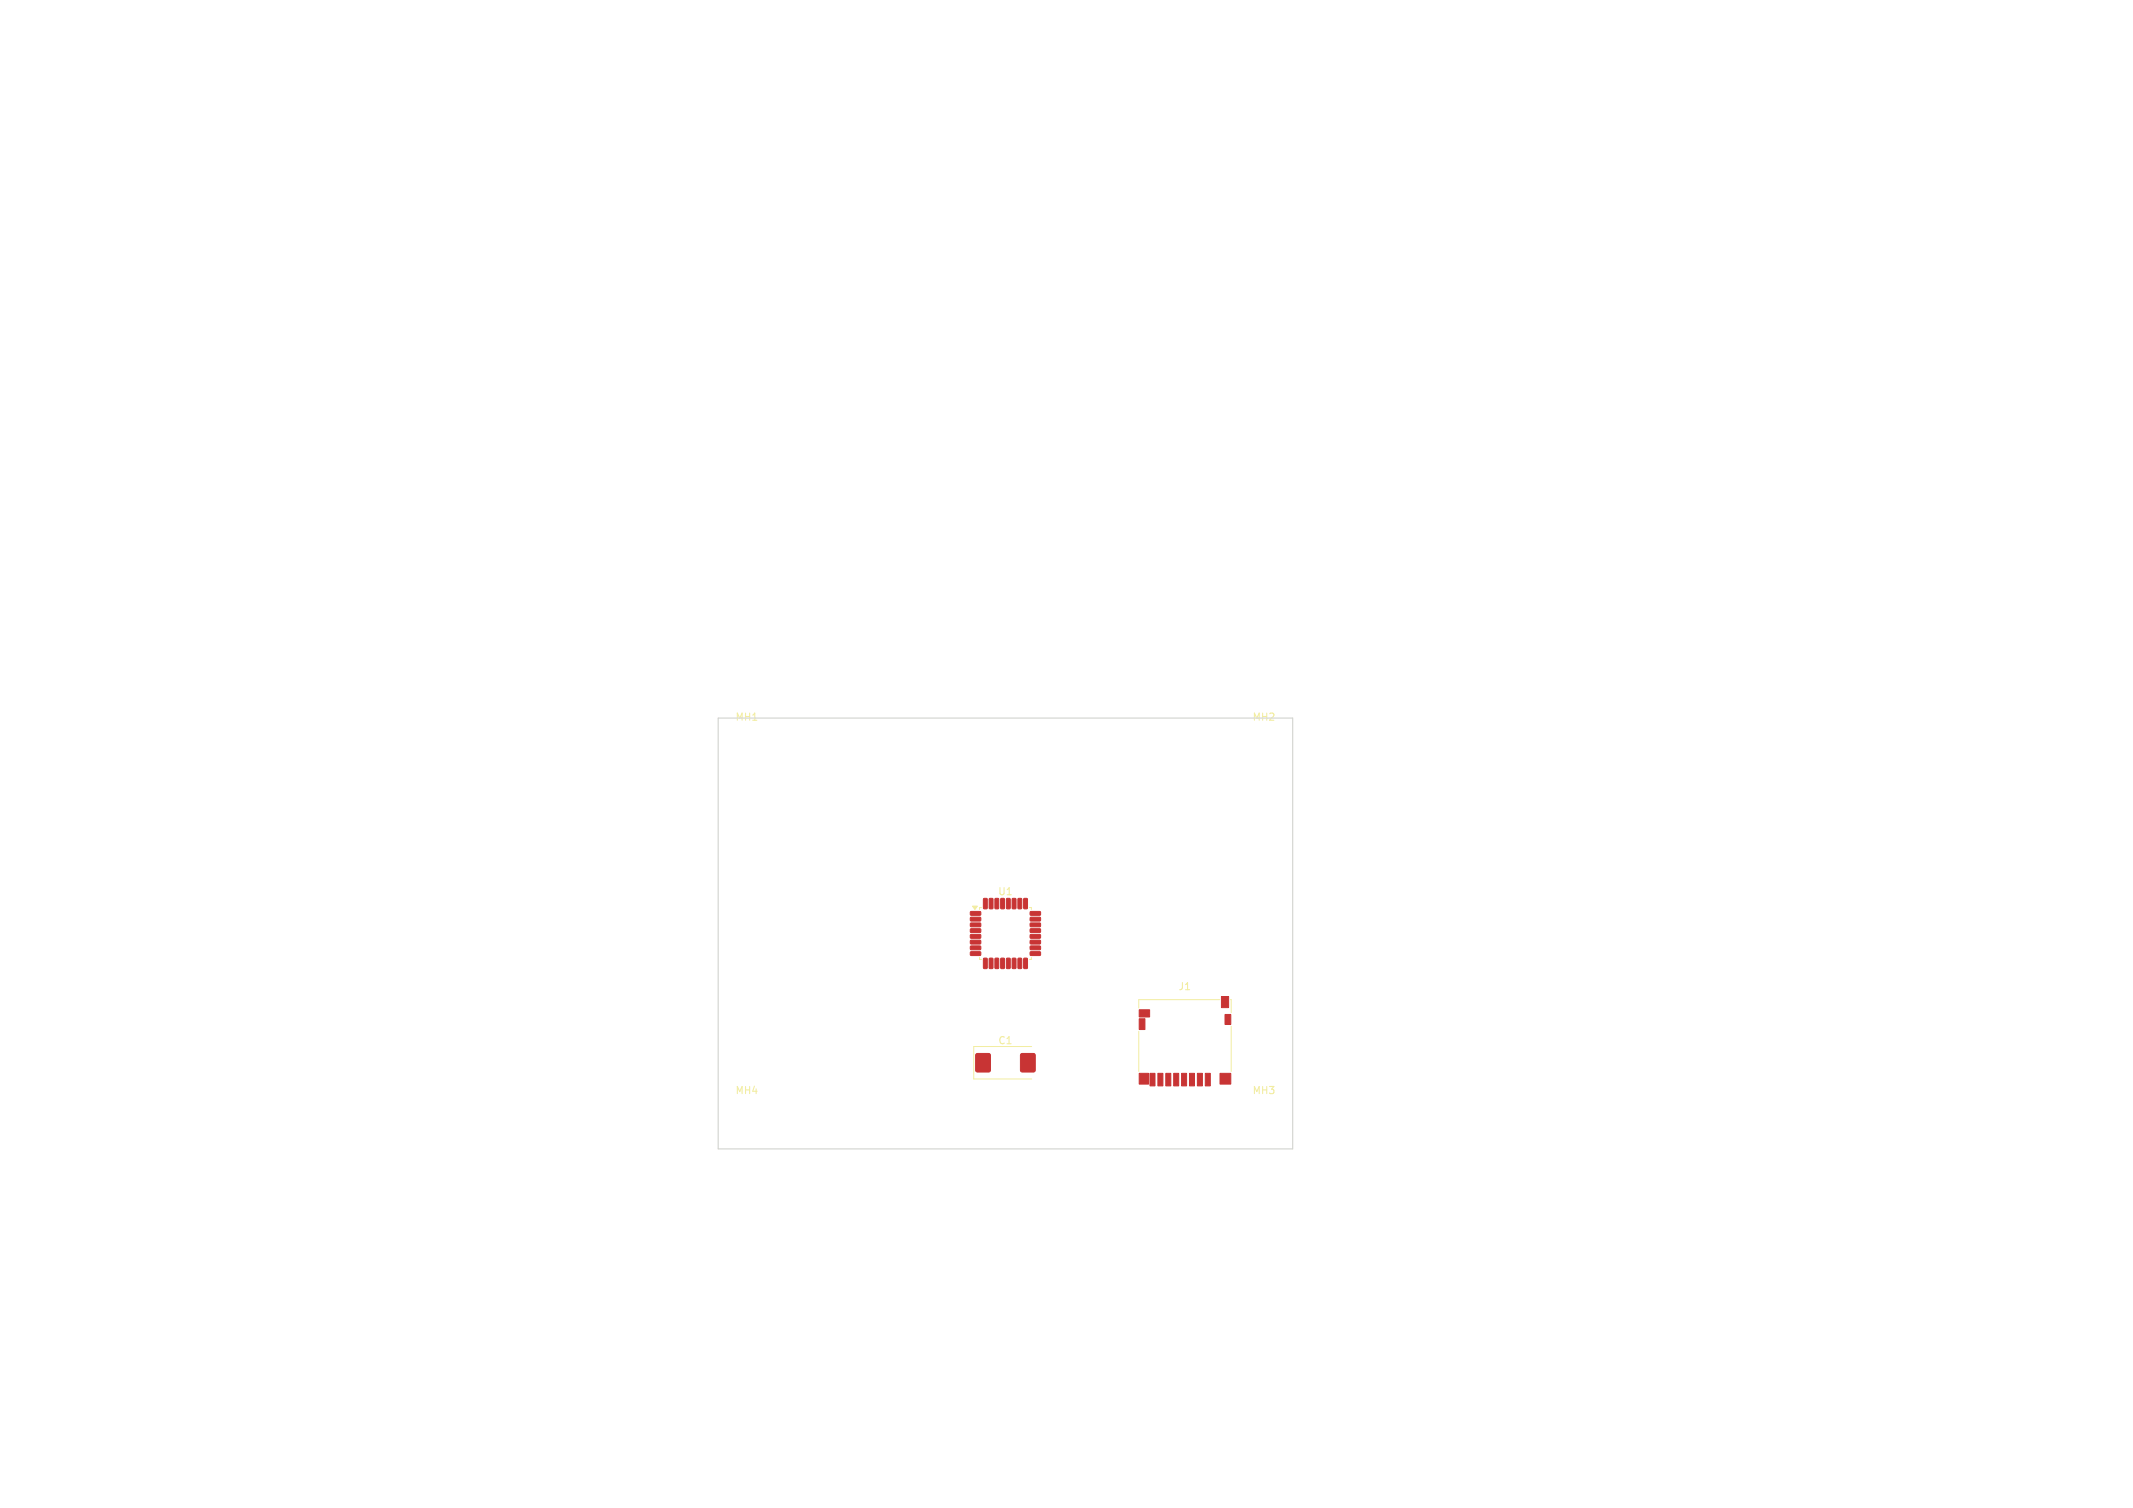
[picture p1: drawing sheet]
<svg xmlns="http://www.w3.org/2000/svg" width="297mm" height="210mm" viewBox="0 0 297 210" stroke-linecap="round" stroke-linejoin="round" font-family="sans-serif">
<defs><g id="words">
<g font-size="1.4" fill="#f2eda1">
<text x="102.3" y="100.6">MH1</text>
<text x="174.3" y="100.6">MH2</text>
<text x="138.9" y="124.9">U1</text>
<text x="164" y="138.1">J1</text>
<text x="138.9" y="145.6">C1</text>
<text x="102.3" y="152.6">MH4</text>
<text x="174.3" y="152.6">MH3</text>
</g>
</g></defs>
<g fill="#c83434" stroke="#c83434" stroke-width=".14">
<path d="M167.8 149.5h.7v1.7h-.7z"/>
<path d="M166.7 149.5h.7v1.7h-.7z"/>
<path d="M165.6 149.5h.7v1.7h-.7z"/>
<path d="M164.5 149.5h.7v1.7h-.7z"/>
<path d="M163.4 149.5h.7v1.7h-.7z"/>
<path d="M162.3 149.5h.7v1.7h-.7z"/>
<path d="M161.2 149.5h.7v1.7h-.7z"/>
<path d="M160.1 149.5h.7v1.7h-.7z"/>
<path d="M158.6 140.6h1.5v1h-1.5z"/>
<path d="M170.1 138.8h1v1.5h-1z"/>
<path d="M158.6 141.9h.8v1.5h-.8z"/>
<path d="M158.6 149.5h1.3v1.5h-1.3z"/>
<path d="M169.9 149.5h1.5v1.5h-1.5z"/>
<path d="M170.6 141.3h.8v1.4h-.8z"/>
<path d="M135.9 146.8l.2-.1 1.7 .1 .1 .2-.1 2.2-.1 .1-1.8-.1-.1-.2z"/>
<path d="M142.2 146.8l.1-.1 1.8 .1 .1 .2-.1 2.2-.2 .1-1.7-.1-.1-.2z"/>
<path d="M135.1 127l1.4-.1 .1 .5-.2 .1h-1.2l-.1-.2z"/>
<path d="M135.1 127.8l1.4-.1 .1 .5-.2 .1h-1.2l-.1-.2z"/>
<path d="M135.1 128.6l1.4-.1 .1 .5-.2 .1h-1.2l-.1-.2z"/>
<path d="M135.1 129.4l1.4-.1 .1 .5-.2 .1h-1.2l-.1-.2z"/>
<path d="M135.1 130.2l1.4-.1 .1 .5-.2 .1h-1.2l-.1-.2z"/>
<path d="M135.1 131l1.4-.1 .1 .5-.2 .1h-1.2l-.1-.2z"/>
<path d="M135.1 131.8l1.4-.1 .1 .5-.2 .1h-1.2l-.1-.2z"/>
<path d="M135.1 132.6l1.4-.1 .1 .5-.2 .1h-1.2l-.1-.2z"/>
<path d="M137 133.5l.3-.1 .2 .1v1.3l-.1 .1-.5-.1z"/>
<path d="M137.8 133.5l.3-.1 .2 .1v1.3l-.1 .1-.5-.1z"/>
<path d="M138.6 133.5l.3-.1 .2 .1v1.3l-.1 .1-.5-.1z"/>
<path d="M139.4 133.5l.3-.1 .2 .1v1.3l-.1 .1-.5-.1z"/>
<path d="M140.2 133.5l.3-.1 .2 .1v1.3l-.1 .1-.5-.1z"/>
<path d="M141 133.5l.3-.1 .2 .1v1.3l-.1 .1-.5-.1z"/>
<path d="M141.8 133.5l.3-.1 .2 .1v1.3l-.1 .1-.5-.1z"/>
<path d="M142.6 133.5l.3-.1 .2 .1v1.3l-.1 .1-.5-.1z"/>
<path d="M143.5 132.6l1.3-.1 .1 .5-.1 .1h-1.3l-.1-.2z"/>
<path d="M143.5 131.8l1.3-.1 .1 .5-.1 .1h-1.3l-.1-.2z"/>
<path d="M143.5 131l1.3-.1 .1 .5-.1 .1h-1.3l-.1-.2z"/>
<path d="M143.5 130.2l1.3-.1 .1 .5-.1 .1h-1.3l-.1-.2z"/>
<path d="M143.5 129.4l1.3-.1 .1 .5-.1 .1h-1.3l-.1-.2z"/>
<path d="M143.5 128.6l1.3-.1 .1 .5-.1 .1h-1.3l-.1-.2z"/>
<path d="M143.5 127.8l1.3-.1 .1 .5-.1 .1h-1.3l-.1-.2z"/>
<path d="M143.5 127l1.3-.1 .1 .5-.1 .1h-1.3l-.1-.2z"/>
<path d="M142.6 125.1h.3l.2 .1v1.2l-.1 .2-.5-.1z"/>
<path d="M141.8 125.1h.3l.2 .1v1.2l-.1 .2-.5-.1z"/>
<path d="M141 125.1h.3l.2 .1v1.2l-.1 .2-.5-.1z"/>
<path d="M140.2 125.1h.3l.2 .1v1.2l-.1 .2-.5-.1z"/>
<path d="M139.4 125.1h.3l.2 .1v1.2l-.1 .2-.5-.1z"/>
<path d="M138.6 125.1h.3l.2 .1v1.2l-.1 .2-.5-.1z"/>
<path d="M137.8 125.1h.3l.2 .1v1.2l-.1 .2-.5-.1z"/>
<path d="M137 125.1h.3l.2 .1v1.2l-.1 .2-.5-.1z"/>
</g>
<path d="M136.4 133.3v.3h.3M136.7 126.4h-.3v.3M143.3 126.4h.3v.3M143.6 133.3v.3h-.3M169.8 139.2h-11.2v1.2M171.3 139.2h.1v1.8M143.6 145.7h-8v4.6h8M158.6 143.6v5.6M171.4 142.9v6.3" fill="none" stroke="#f2eda1" stroke-width=".14"/>
<path d="M135.4 126.2h.7l-.3 .5z" fill="#f2eda1" stroke="#f2eda1" stroke-width=".14"/>
<path d="M100 100h80v60h-80z" fill="none" stroke="#d0d2cd" stroke-width=".15"/>
<g fill="#fff" stroke="#fff" stroke-width=".14">
<circle cx="176" cy="104" r="1.6"/>
<circle cx="176" cy="156" r="1.6"/>
<circle cx="104" cy="156" r="1.6"/>
<circle cx="104" cy="104" r="1.6"/>
</g>
<use href="#words"/>
</svg>
